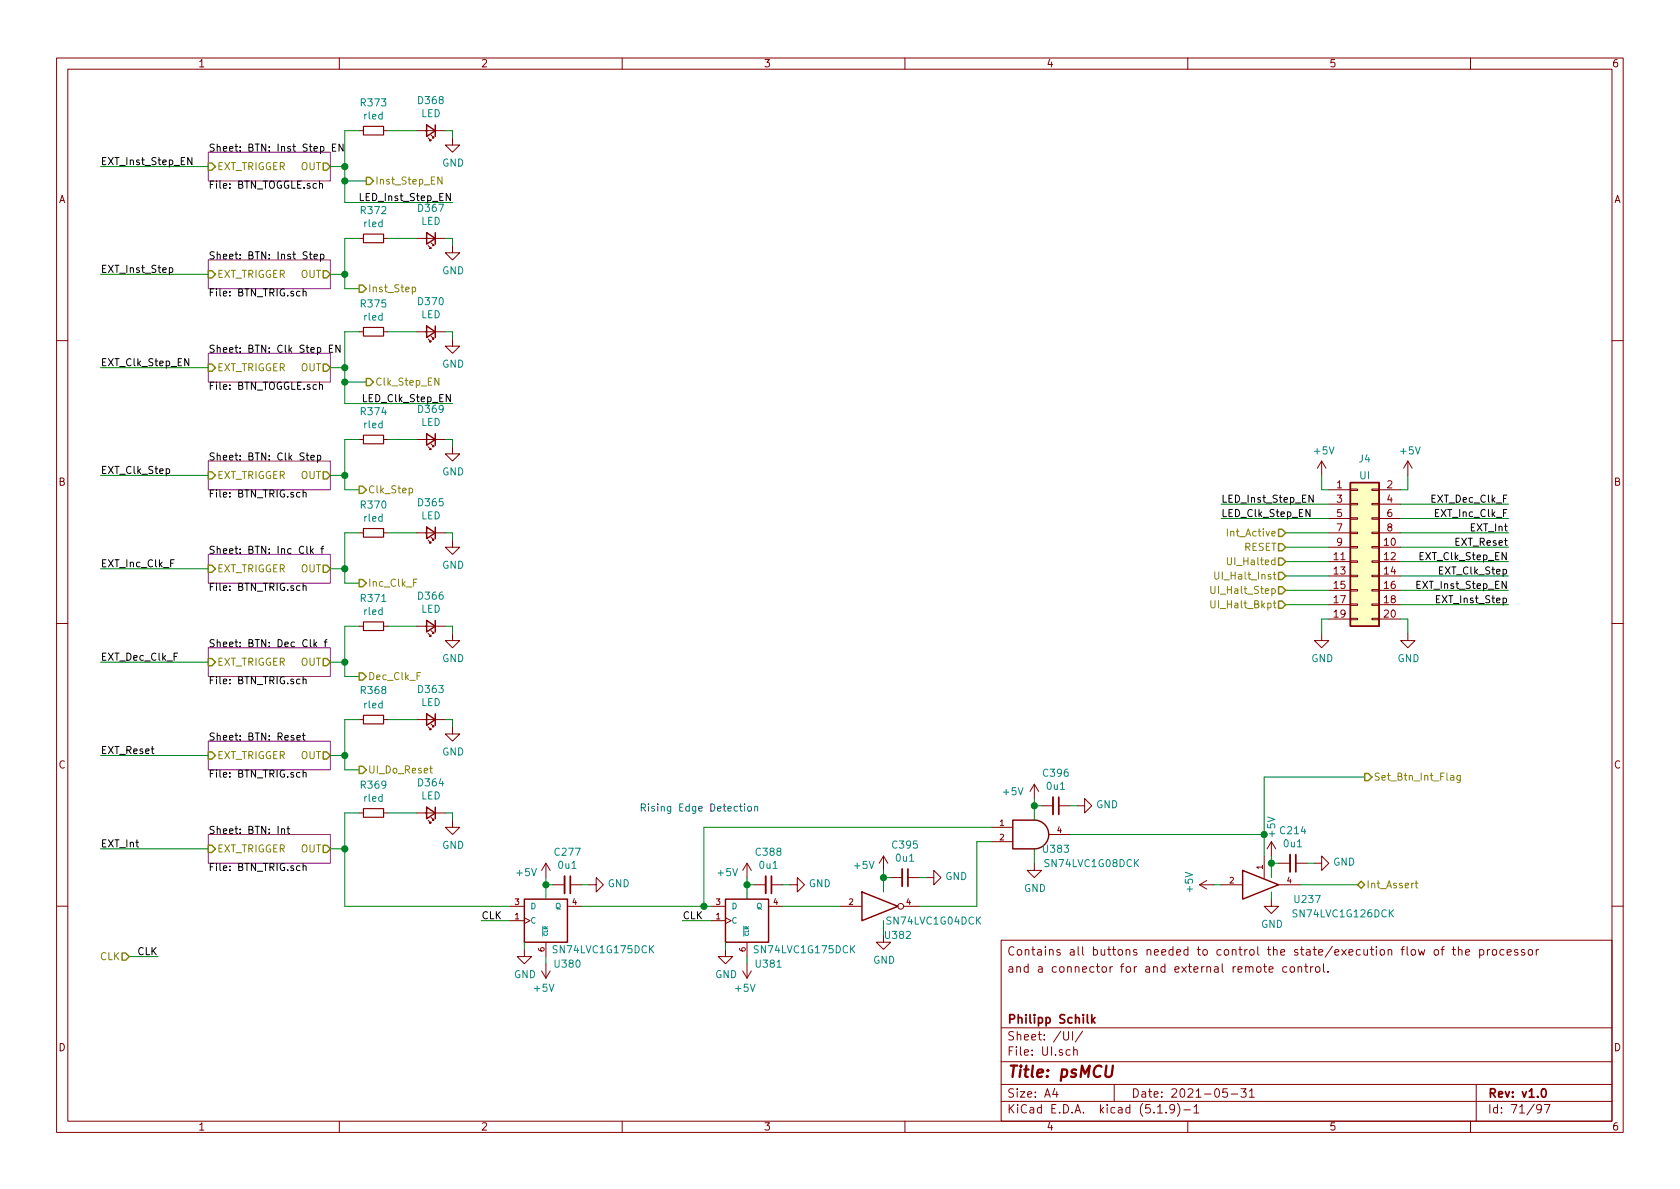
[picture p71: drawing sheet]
<svg xmlns="http://www.w3.org/2000/svg" width="297mm" height="210mm" viewBox="0 0 297 210" stroke-linecap="round" stroke-linejoin="round" font-family="sans-serif">
<defs><g id="words">
<text font-size="2.8" fill="#840000" x="178" y="190.5">Title: psMCU</text>
<g font-size="2.1" fill="#840000">
<text x="178" y="172">and a connector for and external remote control.</text>
<text x="178" y="169">Contains all buttons needed to control the state/execution flow of the processor</text>
<text x="178" y="184">Sheet: /UI/</text>
<text x="178" y="181">Philipp Schilk</text>
<text x="178" y="186.7">File: UI.sch</text>
<text x="178" y="196.9">KiCad E.D.A. kicad (5.1.9)-1</text>
<text x="178" y="194.1">Size: A4</text>
<text x="200" y="194.1">Date: 2021-05-31</text>
<text x="263" y="194.1">Rev: v1.0</text>
<text x="263" y="196.9">Id: 71/97</text>
</g>
<g font-size="1.8" fill="#840000">
<text x="35" y="11.9">1</text>
<text x="85" y="11.9">2</text>
<text x="135" y="11.9">3</text>
<text x="185" y="11.9">4</text>
<text x="235" y="11.9">5</text>
<text x="285" y="11.9">6</text>
<text x="10.4" y="35.9">A</text>
<text x="285.4" y="35.9">A</text>
<text x="10.4" y="85.9">B</text>
<text x="236.4" y="86.4">1</text>
<text x="236.4" y="88.9">3</text>
<text x="245.3" y="86.4">2</text>
<text x="245.3" y="88.9">4</text>
<text x="285.4" y="85.9">B</text>
<text x="236.4" y="91.4">5</text>
<text x="236.4" y="94">7</text>
<text x="245.3" y="91.4">6</text>
<text x="245.3" y="94">8</text>
<text x="235.9" y="99.1">11</text>
<text x="235.9" y="101.6">13</text>
<text x="236.4" y="96.5">9</text>
<text x="244.8" y="96.5">10</text>
<text x="244.8" y="99.1">12</text>
<text x="244.8" y="101.6">14</text>
<text x="235.9" y="104.1">15</text>
<text x="235.9" y="106.7">17</text>
<text x="244.8" y="104.1">16</text>
<text x="244.8" y="106.7">18</text>
<text x="235.9" y="109.2">19</text>
<text x="244.8" y="109.2">20</text>
<text x="10.4" y="135.9">C</text>
<text x="285.4" y="135.9">C</text>
<text x="10.4" y="185.9">D</text>
<text x="285.4" y="185.9">D</text>
<text x="35" y="199.9">1</text>
<text x="85" y="199.9">2</text>
<text x="135" y="199.9">3</text>
<text x="185" y="199.9">4</text>
<text x="235" y="199.9">5</text>
<text x="285" y="199.9">6</text>
</g>
<g font-size="1.8" fill="#008484">
<text x="63.9" y="18.8">R373</text>
<text x="64.4" y="21.1">rled</text>
<text x="74.1" y="18.4">D368</text>
<text x="74.4" y="20.7">LED</text>
<text x="78.2" y="29.5">GND</text>
<text x="63.9" y="37.9">R372</text>
<text x="64.4" y="40.2">rled</text>
<text x="74.4" y="39.8">LED</text>
<text x="74.1" y="54">D370</text>
<text x="78.2" y="48.5">GND</text>
<text x="63.9" y="54.4">R375</text>
<text x="64.4" y="56.7">rled</text>
<text x="74.4" y="56.3">LED</text>
<text x="78.2" y="65">GND</text>
<text x="63.9" y="73.4">R374</text>
<text x="64.4" y="75.7">rled</text>
<text x="74.4" y="75.3">LED</text>
<text x="232.5" y="80.4">+5V</text>
<text x="240.3" y="81.8">J4</text>
<text x="247.7" y="80.4">+5V</text>
<text x="63.9" y="89.9">R370</text>
<text x="74.1" y="89.5">D365</text>
<text x="78.2" y="84.1">GND</text>
<text x="240.4" y="84.8">UI</text>
<text x="64.4" y="92.2">rled</text>
<text x="74.4" y="91.8">LED</text>
<text x="78.2" y="100.6">GND</text>
<text x="63.9" y="106.4">R371</text>
<text x="74.1" y="106">D366</text>
<text x="64.4" y="108.8">rled</text>
<text x="74.4" y="108.4">LED</text>
<text x="78.2" y="117.1">GND</text>
<text x="231.9" y="117.1">GND</text>
<text x="247.1" y="117.1">GND</text>
<text x="63.9" y="122.7">R368</text>
<text x="64.4" y="125.3">rled</text>
<text x="74.1" y="122.5">D363</text>
<text x="74.4" y="124.9">LED</text>
<text x="78.2" y="133.6">GND</text>
<text x="184.6" y="137.4">C396</text>
<text x="63.9" y="139.5">R369</text>
<text x="64.4" y="141.8">rled</text>
<text x="74.1" y="139.1">D364</text>
<text x="74.4" y="141.4">LED</text>
<text x="177.5" y="140.6">+5V</text>
<text x="185.2" y="139.7">0u1</text>
<text x="193.8" y="142.9">GND</text>
<text x="225.5" y="147.9" transform="rotate(-90 225.5 147.9)">+5V</text>
<text x="226.5" y="147.5">C214</text>
<text x="227.1" y="149.8">0u1</text>
<text x="78.2" y="150.1">GND</text>
<text x="91.4" y="154.9">+5V</text>
<text x="98.2" y="151.3">C277</text>
<text x="98.8" y="153.6">0u1</text>
<text x="127" y="154.9">+5V</text>
<text x="133.8" y="151.3">C388</text>
<text x="134.4" y="153.6">0u1</text>
<text x="151.1" y="153.7">+5V</text>
<text x="157.9" y="150.1">C395</text>
<text x="158.5" y="152.4">0u1</text>
<text x="167.1" y="155.6">GND</text>
<text x="184.6" y="150.8">U383</text>
<text x="185" y="153.3">SN74LVC1G08DCK</text>
<text x="235.7" y="153.1">GND</text>
<text x="107.4" y="156.9">GND</text>
<text x="143" y="156.9">GND</text>
<text x="181.1" y="157.7">GND</text>
<text x="210.9" y="157.7" transform="rotate(-90 210.9 157.7)">+5V</text>
<text x="229" y="159.7">U237</text>
<text x="156.6" y="166">U382</text>
<text x="157" y="163.5">SN74LVC1G04DCK</text>
<text x="223" y="164.1">GND</text>
<text x="229" y="162.2">SN74LVC1G126DCK</text>
<text x="90.9" y="173">GND</text>
<text x="98.1" y="168.6">SN74LVC1G175DCK</text>
<text x="98.2" y="171.1">U380</text>
<text x="126.4" y="173">GND</text>
<text x="133.7" y="168.6">SN74LVC1G175DCK</text>
<text x="133.8" y="171.1">U381</text>
<text x="154.4" y="170.4">GND</text>
<text x="94.5" y="175.4">+5V</text>
<text x="130.1" y="175.4">+5V</text>
</g>
<g font-size="1.8">
<text x="17.8" y="29.2">EXT_Inst_Step_EN</text>
<text x="36.8" y="26.8">Sheet: BTN: Inst Step EN</text>
<text x="36.8" y="33.4">File: BTN_TOGGLE.sch</text>
<text x="64.1" y="35.6">LED_Inst_Step_EN</text>
<text x="74.1" y="37.5">D367</text>
<text x="36.8" y="45.9">Sheet: BTN: Inst Step</text>
<text x="17.8" y="48.3">EXT_Inst_Step</text>
<text x="36.8" y="52.4">File: BTN_TRIG.sch</text>
<text x="17.8" y="64.8">EXT_Clk_Step_EN</text>
<text x="36.8" y="62.4">Sheet: BTN: Clk Step EN</text>
<text x="36.8" y="68.9">File: BTN_TOGGLE.sch</text>
<text x="64.5" y="71.1">LED_Clk_Step_EN</text>
<text x="74.1" y="73">D369</text>
<text x="17.8" y="83.8">EXT_Clk_Step</text>
<text x="36.8" y="81.4">Sheet: BTN: Clk Step</text>
<text x="36.8" y="88">File: BTN_TRIG.sch</text>
<text x="215.9" y="88.9">LED_Inst_Step_EN</text>
<text x="253.2" y="88.9">EXT_Dec_Clk_F</text>
<text x="215.9" y="91.4">LED_Clk_Step_EN</text>
<text x="253.9" y="91.4">EXT_Inc_Clk_F</text>
<text x="260.1" y="94">EXT_Int</text>
<text x="17.8" y="100.3">EXT_Inc_Clk_F</text>
<text x="36.8" y="97.9">Sheet: BTN: Inc Clk f</text>
<text x="251.3" y="99.1">EXT_Clk_Step_EN</text>
<text x="254.7" y="101.6">EXT_Clk_Step</text>
<text x="257.5" y="96.5">EXT_Reset</text>
<text x="36.8" y="104.5">File: BTN_TRIG.sch</text>
<text x="250.9" y="104.1">EXT_Inst_Step_EN</text>
<text x="254.3" y="106.7">EXT_Inst_Step</text>
<text x="17.8" y="116.8">EXT_Dec_Clk_F</text>
<text x="36.8" y="114.4">Sheet: BTN: Dec Clk f</text>
<text x="36.8" y="121">File: BTN_TRIG.sch</text>
<text x="36.8" y="131">Sheet: BTN: Reset</text>
<text x="17.8" y="133.3">EXT_Reset</text>
<text x="36.8" y="137.5">File: BTN_TRIG.sch</text>
<text x="17.8" y="149.9">EXT_Int</text>
<text x="36.8" y="147.5">Sheet: BTN: Int</text>
<text x="36.8" y="154">File: BTN_TRIG.sch</text>
<text x="85.1" y="162.6">CLK</text>
<text x="120.6" y="162.6">CLK</text>
<text x="24.3" y="168.9">CLK</text>
</g>
<g font-size="1.8" fill="#848400">
<text x="38.4" y="30.1">EXT_TRIGGER</text>
<text x="53.2" y="30.1">OUT</text>
<text x="66.3" y="32.6">Inst_Step_EN</text>
<text x="38.4" y="49.1">EXT_TRIGGER</text>
<text x="53.2" y="49.1">OUT</text>
<text x="65" y="51.7">Inst_Step</text>
<text x="38.4" y="65.7">EXT_TRIGGER</text>
<text x="53.2" y="65.7">OUT</text>
<text x="66.3" y="68.2">Clk_Step_EN</text>
<text x="38.4" y="84.7">EXT_TRIGGER</text>
<text x="53.2" y="84.7">OUT</text>
<text x="65" y="87.2">Clk_Step</text>
<text x="217.3" y="94.9">Int_Active</text>
<text x="38.4" y="101.2">EXT_TRIGGER</text>
<text x="53.2" y="101.2">OUT</text>
<text x="217.7" y="99.9">UI_Halted</text>
<text x="219.9" y="97.4">RESET</text>
<text x="65" y="103.8">Inc_Clk_F</text>
<text x="214.8" y="107.6">UI_Halt_Bkpt</text>
<text x="214.9" y="105">UI_Halt_Step</text>
<text x="215.6" y="102.5">UI_Halt_Inst</text>
<text x="38.4" y="117.7">EXT_TRIGGER</text>
<text x="53.2" y="117.7">OUT</text>
<text x="65" y="120.3">Dec_Clk_F</text>
<text x="38.4" y="134.2">EXT_TRIGGER</text>
<text x="53.2" y="134.2">OUT</text>
<text x="65" y="136.8">UI_Do_Reset</text>
<text x="242.8" y="138">Set_Btn_Int_Flag</text>
<text x="38.4" y="150.7">EXT_TRIGGER</text>
<text x="53.2" y="150.7">OUT</text>
<text x="241.6" y="157.1">Int_Assert</text>
<text x="17.7" y="169.8">CLK</text>
</g>
<text font-size="1.8" fill="#0000c2" x="113" y="143.5">Rising Edge Detection</text>
<g font-size="1.4" fill="#840000">
<text x="176.8" y="146">1</text>
<text x="176.8" y="148.6">2</text>
<text x="186.9" y="147.3">4</text>
<text x="223.3" y="153.7" transform="rotate(-90 223.3 153.7)">1</text>
<text x="91.1" y="160">3</text>
<text x="101.2" y="160">4</text>
<text x="126.6" y="160">3</text>
<text x="136.8" y="160">4</text>
<text x="150.1" y="160">2</text>
<text x="160.3" y="160">4</text>
<text x="217.4" y="156.2">2</text>
<text x="227.6" y="156.2">4</text>
<text x="91.1" y="162.6">1</text>
<text x="126.6" y="162.6">1</text>
<text x="96.3" y="168.3" transform="rotate(-90 96.3 168.3)">6</text>
<text x="131.8" y="168.3" transform="rotate(-90 131.8 168.3)">6</text>
</g>
<g font-size="1.4" fill="#008484">
<text x="93.7" y="160.8">D</text>
<text x="98.2" y="160.8">Q</text>
<text x="129.3" y="160.8">D</text>
<text x="133.8" y="160.8">Q</text>
<text x="93.7" y="163.3">C</text>
<text x="129.3" y="163.3">C</text>
</g>
<g font-size=".9" fill="#008484">
<text x="96.8" y="165.6" transform="rotate(-90 96.8 165.6)">CLR</text>
<text x="132.4" y="165.6" transform="rotate(-90 132.4 165.6)">CLR</text>
</g>
</g></defs>
<g fill="none" stroke="#840000" stroke-width=".18">
<path d="M10 10.3h277v189.9h-277zM12 12.2h273v186.1h-273zM60 10.3v1.9M110 10.3v1.9M160 10.3v1.9M210 10.3v1.9M260 10.3v1.9M63.5 23.1h.8M67.8 23.1h.8M73.7 23.1h5M75.7 24.4l.5 .5h-.3h.3v-.3M76.2 23.9l.5 .5h-.2h.2v-.3"/>
<path d="M80 24.4v1.2h1.3l-1.3 1.3-1.3-1.3h1.3M63.5 58.7h.8M63.5 42.2h.8M67.8 58.7h.8M67.8 42.2h.8M73.7 58.7h5M73.7 42.2h5M75.7 59.9l.5 .5h-.3h.3v-.2M75.7 43.4l.5 .5h-.3h.3v-.2M76.2 59.4l.5 .5h-.2h.2v-.2M76.2 42.9l.5 .5h-.2h.2v-.2M80 59.9v1.3h1.3l-1.3 1.3-1.3-1.3h1.3"/>
<path d="M80 43.4v1.3h1.3l-1.3 1.3-1.3-1.3h1.3M10 60.2h2M63.5 77.7h.8M67.8 77.7h.8M73.7 77.7h5M75.7 79l.5 .5h-.3h.3v-.3M76.2 78.5l.5 .5h-.2h.2v-.3M80 79v1.3h1.3l-1.3 1.2-1.3-1.2h1.3M285 60.2h2M63.5 94.2h.8M67.8 94.2h.8M73.7 94.2h5"/>
<path d="M75.7 95.5l.5 .5h-.3h.3v-.2M76.2 95l.5 .5h-.2h.2v-.3M80 95.5v1.3h1.3l-1.3 1.2-1.3-1.2h1.3M233.7 81.5l-.8 1.3M233.7 81.5v2.6M233.7 81.5l.7 1.3M234.9 86.6h3.9M234.9 96.8h3.9M234.9 99.3h3.9M234.9 89.1h3.9M234.9 91.7h3.9M234.9 94.2h3.9"/>
<path d="M238.8 99.2h1.2v.2h-1.2zM238.8 94.1h1.2v.3h-1.2zM238.8 91.6h1.2v.2h-1.2zM238.8 89h1.2v.3h-1.2zM238.8 86.5h1.2v.2h-1.2zM238.8 96.6h1.2v.3h-1.2zM242.6 99.2h1.2v.2h-1.2zM242.6 94.1h1.2v.3h-1.2zM242.6 91.6h1.2v.2h-1.2zM242.6 89h1.2v.3h-1.2zM242.6 86.5h1.2v.2h-1.2zM242.6 96.6h1.2v.3h-1.2z"/>
<path d="M243.8 86.6h3.8M243.8 96.8h3.8M243.8 99.3h3.8M243.8 89.1h3.8M243.8 91.7h3.8M243.8 94.2h3.8M248.9 81.5l-.7 1.3M248.9 81.5v2.6M248.9 81.5l.8 1.3M10 110.3h2M63.5 110.7h.8M67.8 110.7h.8"/>
<path d="M73.7 110.7h5M75.7 112l.5 .5h-.3h.3v-.2M76.2 111.5l.5 .5h-.2h.2v-.2M80 112v1.3h1.3l-1.3 1.2-1.3-1.2h1.3M233.7 112v1.3h1.2l-1.2 1.2-1.3-1.2h1.3M234.9 101.8h3.9M234.9 104.4h3.9M234.9 106.9h3.9M234.9 109.5h3.9M238.8 101.7h1.2v.3h-1.2zM238.8 104.3h1.2v.2h-1.2zM238.8 106.8h1.2v.3h-1.2z"/>
<path d="M238.8 109.3h1.2v.3h-1.2zM242.6 101.7h1.2v.3h-1.2zM242.6 104.3h1.2v.2h-1.2zM242.6 106.8h1.2v.3h-1.2zM242.6 109.3h1.2v.3h-1.2zM243.8 101.8h3.8M243.8 104.4h3.8M243.8 106.9h3.8M243.8 109.5h3.8M248.9 112v1.3h1.3l-1.3 1.2-1.3-1.2h1.3M285 110.3h2M63.5 127.2h.8"/>
<path d="M67.8 127.2h.8M73.7 127.2h5M75.7 128.5l.5 .5h-.3h.3v-.2M76.2 128l.5 .5h-.2h.2v-.2M80 128.5v1.3h1.3l-1.3 1.3-1.3-1.3h1.3M182.9 138.7l-.8 1.2M182.9 138.7v2.5M182.9 138.7l.7 1.2M63.5 143.8h.8M67.8 143.8h.8M73.7 143.8h5M75.7 145l.5 .5h-.3h.3v-.2"/>
<path d="M76.2 144.5l.5 .5h-.2h.2v-.2M80 145v1.3h1.3l-1.3 1.3-1.3-1.3h1.3M96.5 152.6v2.6M96.5 152.6l-.7 1.3M96.5 152.6l.8 1.3M97.8 156.5h2M100.8 156.5h2.1M104.1 156.5h1.3v-1.3l1.3 1.3-1.3 1.2v-1.2M132.1 152.6v2.6M132.1 152.6l-.8 1.3M132.1 152.6l.7 1.3M133.3 156.5h2.1"/>
<path d="M136.4 156.5h2M139.7 156.5h1.3v-1.3l1.2 1.3-1.2 1.2v-1.2M156.2 151.4l-.8 1.2M156.2 151.4v2.5M156.2 151.4l.8 1.2M157.5 155.2h2M160.5 155.2h2.1M163.8 155.2h1.3v-1.3l1.3 1.3-1.3 1.3v-1.3M175.3 146.3h3.8M175.3 148.8h3.8M182.9 152.6v1.3h1.2l-1.2 1.3-1.3-1.3h1.3M184.1 142.5h2.1"/>
<path d="M185.4 147.6h3.8M187.2 142.5h2M190.5 142.5h1.3v-1.3l1.2 1.3-1.2 1.3v-1.3M212.1 156.5h2.5M212.1 156.5l1.3 .7M213.4 155.7l-1.3 .8M215.9 156.5h3.8M223.5 151.4v3.9M224.8 159v1.3h1.3l-1.3 1.2-1.3-1.2h1.3M224.8 148.8l-.8 1.3M224.8 148.8v2.6M224.8 148.8l.8 1.3"/>
<path d="M226.1 156.5h3.8M226.1 152.6h2M229.1 152.6h2M232.4 152.6h1.3v-1.2l1.2 1.2-1.2 1.3v-1.3M10 160.2h2M90.2 160.3h2.5M90.2 162.8h2.5M92.7 162.3l1 .5-1 .5M92.7 167.9v1.3h1.3l-1.3 1.2-1.3-1.2h1.3M95.8 171.7l.7 1.3M96.5 166.6v2.6M96.5 170.4v2.6"/>
<path d="M97.3 171.7l-.8 1.3M100.3 160.3h2.6M125.7 160.3h2.6M125.7 162.8h2.6M128.3 162.3l1 .5-1 .5M128.3 167.9v1.3h1.2l-1.2 1.2-1.3-1.2h1.3M131.3 171.7l.8 1.3M132.1 166.6v2.6M132.1 170.4v2.6M132.8 171.7l-.7 1.3M135.9 160.3h2.5M148.6 160.3h3.8"/>
<path d="M156.2 165.3v1.3h1.3l-1.3 1.3-1.3-1.3h1.3M159.8 160.3h2.8M177 166.3h108v32h-108zM223.4 170.9h.6M223.6 170.4v1.3l.4 .2M224.4 171.4l.7-.1-.1-.3-.4-.1-.2 .2 .1 .8h.5M227.5 171l-.4-.1-.3 .3 .1 .6 .2 .1h.4M228.2 171.1l.2-.2 .4 .2v.7l-.2 .1-.4-.1zM229.5 171.1l.2-.2 .4 .1v.9M229.5 170.9v1M230.7 170.9h.5M230.9 170.4v1.3l.3 .2"/>
<path d="M231.7 170.9v1M232.2 170.9l-.5 .3M232.7 171.1l.2-.2 .4 .2v.7l-.2 .1-.4-.1zM234 170.4v1.3l.2 .2M234.8 171.8v.1M250.8 167.9l.3 1 .3-.7 .2 .7 .3-1M253.6 168l.2-.1 .5 .1v.8l-.2 .1-.5-.1zM254.8 167.9h.5M255.3 167.4l-.3 .2v1.3M256.8 167.9h.6M257 167.4v1.3l.4 .2M257.9 168a.37 .37 0 0 1 .6 .1v.8"/>
<path d="M257.9 167.4v1.5M259.1 168.4l.7-.1v-.3l-.4-.1-.3 .2 .1 .7h.6M261.6 168l.5-.1 .3 .3-.1 .6-.2 .1-.5-.1M261.6 167.9v1.5M263 167.9v1M263.4 167.9l-.3 .1-.1 .2M263.9 168l.2-.1 .5 .1v.8l-.3 .1-.4-.1zM265.9 168l-.4-.1-.3 .3 .1 .6 .2 .1 .4-.1M266.5 168.4l.7-.1-.1-.3-.4-.1-.2 .2v.7h.6M268.4 168l-.4-.1-.2 .2v.2l.6 .2v.3h-.6M269.5 168l-.3-.1-.2 .2 .1 .2 .4 .2v.3h-.5M270.3 168l.2-.1 .4 .1v.8l-.2 .1-.4-.1z"/>
<path d="M271.6 167.9v1M272.1 167.9l-.3 .1-.2 .2M285 160.2h2M60 198.3v1.9M110 198.3v1.9M160 198.3v1.9M177 194.8h108M177 191.8h108M177 187.8h108M177 181.8h108M186.5 192.5l-.4 1h1M186.8 193v1"/>
<path d="M188.1 182.4v1.2l.2 .3h.3l.3-.3v-1.2M189.2 185.7l-.4-.1-.3 .3 .1 .6h.6M189.6 182.4v1.5M189.8 185.7l.3-.1 .3 .1 .1 .9M189.8 185.1v1.5M191.4 182.3l-1.3 2M197 191.8v3M204.7 196.8h.8M206.2 196.7v.1M207.7 196l-.1 .1a.48 .48 0 0 1-.6 .1l-.2-.2 .2-.6a.48 .48 0 0 1 .6 .1 1.27 1.27 0 0 1-.2 1.2l-.4 .1M208.2 195.1a1.71 1.71 0 0 1 0 2.3M209.3 196.3h1.2"/>
<path d="M210 198.3v1.9M211.1 195.8l.4-.5v1.5M211.1 196.8h.9M217 192.5h-.7l-.1 .7 .2-.1 .5 .1 .1 .2v.5l-.2 .1-.6-.1M217.7 193.5h1.1M219.4 192.5h.9l-.5 .6 .5 .1v.7l-.3 .1-.6-.1M220.9 193l.4-.5v1.5M220.9 194h.9M260 198.3v1.9M261 191.8v6.5M272.5 196l-.1 .2a.48 .48 0 0 1-.6-.1v-.6a.48 .48 0 0 1 .6-.1l.1 .1a1.19 1.19 0 0 1-.2 1.2l-.5 .1M273 195.3h1l-.6 1.5"/>
<circle cx="159.3" cy="160.3" r=".51"/>
</g>
<path d="M100.8 154.9v3.1M136.4 154.9v3.1M160.5 153.7v3M187.2 141v3M229.1 151.1v3.1M192.3 179.4v1.3l.2 .2M193 179.4v1.5M193.6 179.9l-.6 .6M193.2 180.4l.4 .5M272.7 192.7l.2-.2a.81 .81 0 0 1 .6 .6 .81 .81 0 0 1-.3 .8l-.2 .1a.79 .79 0 0 1-.3-1.3z" fill="none" stroke="#840000" stroke-width=".3"/>
<path d="M195.6 188.4l-.2 1.7 .2 .2a.66 .66 0 0 0 1-.2l.2-1.7" fill="none" stroke="#840000" stroke-width=".41"/>
<path d="M36.8 26.9h21.6v5.1h-21.6zM36.8 46h21.6v5h-21.6zM36.8 62.5h21.6v5.1h-21.6zM36.8 98h21.6v5.1h-21.6zM36.8 81.5h21.6v5.1h-21.6zM36.8 114.5h21.6v5.1h-21.6zM36.8 131.1h21.6v5h-21.6zM36.8 147.6h21.6v5h-21.6z" fill="none" stroke="#840084" stroke-width=".18"/>
<g fill="none" stroke="#000" stroke-width=".18">
<path d="M33.9 27.9v1.2l-.7-1.2v1.2M56.5 32.6l.2-.1h.3v.8M56.5 32v1.3M58.8 26.1h.4M59.4 25.5h-.6v1.2h.6M60.7 25.5v1.2l-.8-1.2v1.2M29.9 47.4l.4-.1 .3 .3-.2 .5h-.5M53.6 51.6l.2-.1 .3 .1v.7M53.6 51.1v1.2M54.7 45h.5M54.9 44.5v1.1l.3 .2M55.5 45.4l.6-.1v-.3h-.4l-.2 .1 .1 .6h.5"/>
<path d="M56.7 45h.3l.3 .2-.2 .5h-.4M56.7 45v1.2M33.4 63.4v1.3l-.7-1.3v1.3M56.5 68.1l.2-.1 .3 .1v.8M56.5 67.6v1.3M58.2 61.6h.5M58.9 61h-.7v1.3h.7M60.1 61v1.3l-.7-1.3v1.3M29.4 83l.4-.1 .2 .2-.1 .6h-.5M30.8 99h-.6v1.2M53.6 87.2l.2-.1h.3v.8M53.6 86.6v1.3"/>
<path d="M54.1 80.5h.5M54.3 96.6v1.1l.1 .2M54.3 80.1v1.1l.3 .2M54.9 96.6v1.3M55 80.9l.6-.1-.1-.2-.3-.1-.2 .2v.6h.5M55 97.4l.4 .5M55.4 97l-.5 .5M56.1 80.6l.4-.1 .2 .2-.1 .6h-.5M56.1 80.5v1.3M56.7 97h.5M57.2 96.6l-.3 .2v1.1M231.6 90.1v1.3l-.7-1.3v1.3"/>
<path d="M232.2 87.5v1.3l-.8-1.3v1.3M53.6 103.7l.2-.1h.3v.8M53.6 103.1v1.3M53.6 119.7v1.2M54.9 113.1v1.1l.1 .2M55.5 113.1v1.3M55.7 113.9l.3 .5M56 113.5l-.5 .5M57.3 113.5h.5M57.8 113.1l-.3 .2v1.1M52.5 130.4l.6-.1-.1-.2-.3-.1-.2 .2 .1 .6h.4M53.5 130h.4"/>
<path d="M53.6 120.2l.2-.1h.3v.8M53.6 136.7l.2-.1h.3v.8M53.6 136.2v1.2M53.6 129.6v1.1l.3 .2M49.8 146.7l.2-.1h.3v.8M49.8 146.6v.8M50.7 146.6h.5M50.9 146.1v1.1l.3 .2M53.6 153.2l.2-.1 .3 .1v.7M53.6 152.7v1.2"/>
</g>
<g fill="none" stroke="#848400" stroke-width=".25">
<path d="M36.8 28.8h.7l.6 .7-.6 .6h-.7zM57.1 28.8h.7l.6 .7-.6 .6h-.7zM64.8 31.4h.6l.6 .6-.6 .6h-.6zM36.8 47.9h.7l.6 .6-.6 .6h-.7zM57.1 47.9h.7l.6 .6-.6 .6h-.7zM63.5 50.4h.6l.7 .6-.7 .7h-.6zM36.8 64.4h.7l.6 .6-.6 .7h-.7zM57.1 64.4h.7l.6 .6-.6 .7h-.7zM64.8 66.9h.6l.6 .7-.6 .6h-.6zM36.8 99.9h.7l.6 .7-.6 .6h-.7zM36.8 83.4h.7l.6 .7-.6 .6h-.7zM57.1 99.9h.7l.6 .7-.6 .6h-.7z"/>
<path d="M57.1 83.4h.7l.6 .7-.6 .6h-.7zM63.5 86h.6l.7 .6-.7 .6h-.6zM226.1 93.6h.6l.6 .6-.6 .7h-.6zM226.1 98.7h.6l.6 .6-.6 .6h-.6zM226.1 96.1h.6l.6 .7-.6 .6h-.6zM36.8 116.5h.7l.6 .6-.6 .6h-.7zM57.1 116.5h.7l.6 .6-.6 .6h-.7zM63.5 119h.6l.7 .6-.7 .7h-.6zM63.5 102.5h.6l.7 .6-.7 .7h-.6zM226.1 106.3h.6l.6 .6-.6 .7h-.6zM226.1 103.8h.6l.6 .6-.6 .6h-.6zM226.1 101.2h.6l.6 .6-.6 .7h-.6z"/>
<path d="M36.8 133h.7l.6 .6-.6 .6h-.7zM57.1 133h.7l.6 .6-.6 .6h-.7zM63.5 135.5h.6l.7 .6-.7 .7h-.6zM241.3 136.8h.6l.7 .6-.7 .6h-.6zM36.8 149.5h.7l.6 .6-.6 .6h-.7zM57.1 149.5h.7l.6 .6-.6 .6h-.7zM240 156.5l.7-.7 .6 .7-.6 .6zM21.6 168.5h.6l.7 .7-.7 .6h-.6z"/>
</g>
<path d="M238.8 85.3h5v25.4h-5z" fill="#ffffc2" stroke="#ffffc2" stroke-width=".18"/>
<g fill="none" stroke="#840000" stroke-width=".25">
<path d="M75.4 22.1l1.6 1-1.6 1zM77 22.1v2M75.4 57.7l1.6 1-1.6 1zM75.4 41.1l1.6 1.1-1.6 1zM77 41.1v2.1M77 57.7v2M75.4 76.7l1.6 1-1.6 1zM77 76.7v2M75.4 93.2l1.6 1-1.6 1zM77 93.2v2M238.8 85.3h5v25.4h-5zM75.4 109.7l1.6 1-1.6 1.1z"/>
<path d="M77 109.7v2.1M75.4 126.2l1.6 1-1.6 1.1zM77 126.2v2.1M75.4 142.7l1.6 1.1-1.6 1zM77 142.7v2.1M92.7 159h7.6v7.6h-7.6zM128.3 159h7.6v7.6h-7.6zM152.4 157.7l6.3 2.6-6.3 2.5zM179.1 145h3.8a2.54 2.54 0 0 1 2.5 2.6 2.54 2.54 0 0 1-2.5 2.5h-3.8zM219.7 153.9l6.4 2.6-6.4 2.5z"/>
</g>
<path d="M99.8 154.9v3.1M135.4 154.9v3.1M159.5 153.7v3M186.2 141v3M228.1 151.1v3.1" fill="none" stroke="#840000" stroke-width=".33"/>
<path d="M64.3 22.3h3.5v1.6h-3.5zM64.3 57.9h3.5v1.5h-3.5zM64.3 41.4h3.5v1.5h-3.5zM64.3 77h3.5v1.5h-3.5zM64.3 93.5h3.5v1.5h-3.5zM64.3 110h3.5v1.5h-3.5zM64.3 126.5h3.5v1.5h-3.5zM64.3 143h3.5v1.5h-3.5z" fill="none" stroke="#840000" stroke-width=".2"/>
<g fill="none" stroke="#008400" stroke-width=".18">
<path d="M17.8 29.5h19M58.4 29.5h2.6M61 32h3.8M63.5 23.1h-2.5v12.7h19M68.6 23.1h5.1M78.7 23.1h1.3v1.3M17.8 48.5h19M58.4 48.5h2.6M63.5 42.2h-2.5v8.8h2.5M63.5 58.7h-2.5v12.7h19M68.6 42.2h5.1M68.6 58.7h5.1"/>
<path d="M78.7 42.2h1.3v1.2M78.7 58.7h1.3v1.2M17.8 65h19M58.4 65h2.6M61 67.6h3.8M63.5 77.7h-2.5v8.9h2.5M68.6 77.7h5.1M78.7 77.7h1.3v1.3M17.8 84.1h19M58.4 84.1h2.6M63.5 94.2h-2.5v8.9h2.5M68.6 94.2h5.1"/>
<path d="M78.7 94.2h1.3v1.3M215.9 91.7h19M215.9 89.1h19M227.3 94.2h7.6M227.3 99.3h7.6M227.3 96.8h7.6M233.7 84.1v2.5h1.2M247.6 94.2h19.1M247.6 99.3h19.1M247.6 91.7h19.1M247.6 89.1h19.1M247.6 96.8h19.1"/>
<path d="M248.9 84.1v2.5h-1.3M17.8 100.6h19M17.8 117.1h19M58.4 100.6h2.6M58.4 117.1h2.6M63.5 110.7h-2.5v8.9h2.5M68.6 110.7h5.1M78.7 110.7h1.3v1.3M227.3 104.4h7.6M227.3 101.8h7.6M227.3 106.9h7.6M234.9 109.5h-1.2v2.5"/>
<path d="M247.6 104.4h19.1M247.6 101.8h19.1M247.6 106.9h19.1M247.6 109.5h1.3v2.5M17.8 133.6h19M58.4 133.6h2.6M63.5 127.2h-2.5v8.9h2.5M68.6 127.2h5.1M78.7 127.2h1.3v1.3M241.3 137.4h-17.8v14M17.8 150.1h19M58.4 150.1h2.6"/>
<path d="M63.5 143.8h-2.5v16.5h29.2M68.6 143.8h5.1M78.7 143.8h1.3v1.2M96.5 155.2v3.8M96.5 156.5h1.3M102.9 156.5h1.2M132.1 155.2v3.8M132.1 156.5h1.2M138.4 156.5h1.3M156.2 153.9v3.8M156.2 155.2h1.3M162.6 155.2h1.2"/>
<path d="M175.3 148.8h-2.6v11.5h-10.1M175.3 146.3h-50.8v14M182.9 141.2v3.8M182.9 150.1v2.5M182.9 142.5h1.2M189.2 147.6h34.3M189.2 142.5h1.3M214.6 156.5h1.3M224.8 152.6h1.3M224.8 151.4v3.8M224.8 157.7v1.3M229.9 156.5h10.1"/>
<path d="M231.1 152.6h1.3M22.9 169.2h5M85.1 162.8h5.1M92.7 166.6v1.3M96.5 169.2v1.2M102.9 160.3h22.8M120.6 162.8h5.1M128.3 166.6v1.3M132.1 169.2v1.2M138.4 160.3h10.2M156.2 162.8v2.5"/>
</g>
<g fill="none" stroke="#848400" stroke-width=".18">
<path d="M78.2 31.3v1.3l-.8-1.3v1.3M72.9 50.8h.4l.2 .2-.1 .6h-.5M77.6 66.8v1.3l-.7-1.3v1.3M72.3 86.4l.4-.1 .2 .3-.1 .5h-.5M217 98.6v1l.2 .3h.3l.2-.3v-1M73.1 103h.5M73.7 102.4h-.6v1.3M74.3 118.9h-.6v1.3M214.1 106.2v1.1l.3 .2 .3-.1 .1-.1v-1.1M214.1 103.7v1l.3 .2h.3l.1-.2v-1M214.8 101.1v1.1l.2 .2h.3l.2-.2v-1.1M76 135.9h.5"/>
<path d="M76.1 135.4v1.1l.4 .2M256.5 137.2h.5v.8M257 137.4l-.4 .1-.2 .2 .1 .2h.5M258.2 137.1l-.1 1.2-.2 .1-.3-.1M258.2 137.2l-.4-.1-.2 .3 .1 .5h.5M250.2 156.2h.5M250.4 155.7v1.1l.3 .2"/>
</g>
<path d="M130.8 142.6h.4M130.9 142.2v1.1l.3 .1M131.6 142.2v.1M131.6 142.6v.8M132.3 142.6h.3l.3 .2v.4l-.3 .2h-.3l-.1-.2zM133.4 142.7l.2-.1h.3l.1 .8M133.4 142.6v.8" fill="none" stroke="#0000c2" stroke-width=".18"/>
<g fill="#008400" stroke="#008400" stroke-width=".25">
<circle cx="156.2" cy="155.2" r=".51"/>
<circle cx="61" cy="117.1" r=".51"/>
<circle cx="124.5" cy="160.3" r=".51"/>
<circle cx="61" cy="65" r=".51"/>
<circle cx="61" cy="100.6" r=".51"/>
<circle cx="61" cy="32" r=".51"/>
<circle cx="61" cy="133.6" r=".51"/>
<circle cx="132.1" cy="156.5" r=".51"/>
<circle cx="61" cy="150.1" r=".51"/>
<circle cx="224.8" cy="152.6" r=".51"/>
<circle cx="61" cy="84.1" r=".51"/>
<circle cx="96.5" cy="156.5" r=".51"/>
<circle cx="182.9" cy="142.5" r=".51"/>
<circle cx="61" cy="29.5" r=".51"/>
<circle cx="223.5" cy="147.6" r=".51"/>
<circle cx="61" cy="48.5" r=".51"/>
<circle cx="61" cy="67.6" r=".51"/>
</g>
<use href="#words"/>
</svg>
